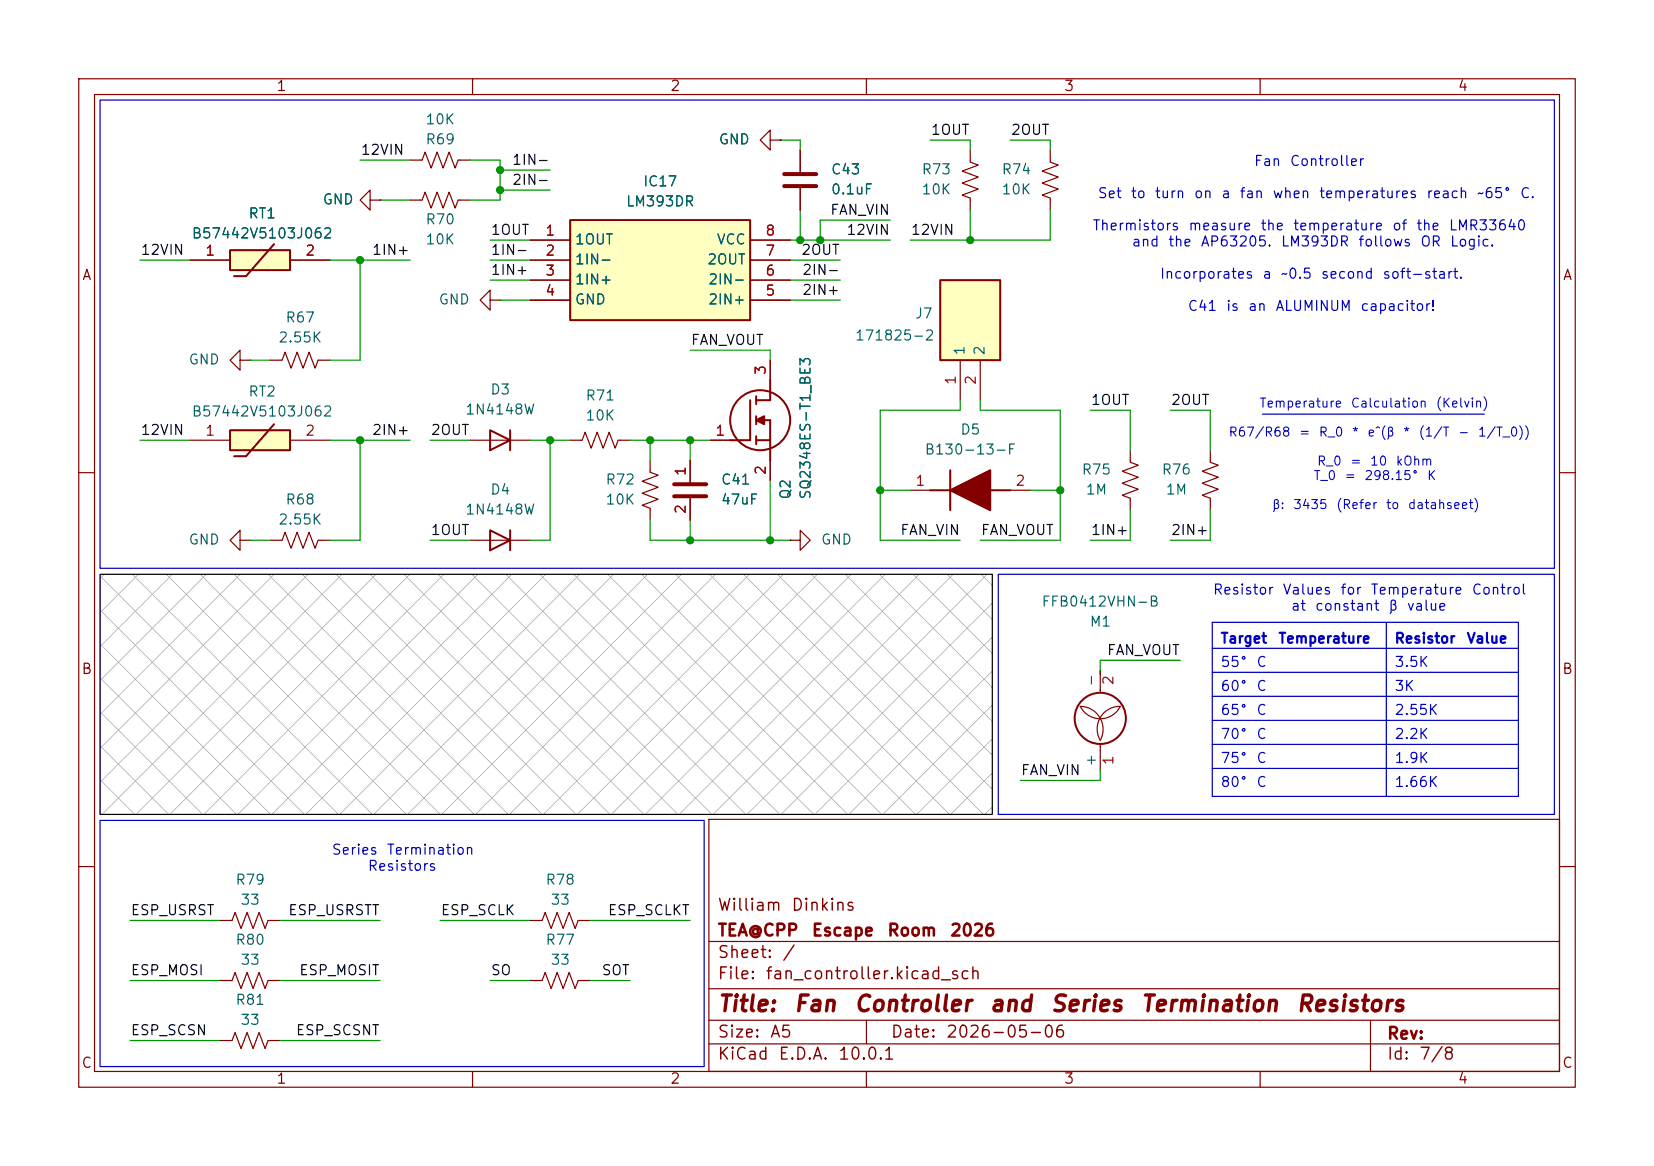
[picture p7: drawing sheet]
<svg xmlns="http://www.w3.org/2000/svg" width="210mm" height="148mm" viewBox="0 0 210 148" stroke-linecap="round" stroke-linejoin="round" font-family="sans-serif">
<defs><g id="words">
<g font-size="2" fill="#840000">
<text x="91" y="128.9">Title:</text>
<text x="100.7" y="128.9">Fan</text>
<text x="108.3" y="128.9">Controller</text>
<text x="125.5" y="128.9">and</text>
<text x="133.3" y="128.9">Series</text>
<text x="144.7" y="128.9">Termination</text>
<text x="164.5" y="128.9">Resistors</text>
</g>
<g font-size="1.5" fill="#840000">
<text x="91" y="119.2">TEA@CPP</text>
<text x="91" y="116">William</text>
<text x="100.4" y="116">Dinkins</text>
<text x="103" y="119.2">Escape</text>
<text x="112.6" y="119.2">Room</text>
<text x="120.5" y="119.2">2026</text>
<text x="91" y="124.7">File:</text>
<text x="91" y="122">Sheet:</text>
<text x="97.1" y="124.7">fan_controller.kicad_sch</text>
<text x="99.2" y="122">/</text>
<text x="91" y="134.9">KiCad</text>
<text x="91" y="132.1">Size:</text>
<text x="97.7" y="132.1">A5</text>
<text x="98.7" y="134.9">E.D.A.</text>
<text x="106.3" y="134.9">10.0.1</text>
<text x="113" y="132.1">Date:</text>
<text x="120" y="132.1">2026-05-06</text>
<text x="176" y="132.3">Rev:</text>
<text x="176" y="134.9">Id:</text>
<text x="180.1" y="134.9">7/8</text>
</g>
<g font-size="1.3" fill="#840000">
<text x="35" y="11.9">1</text>
<text x="85" y="11.9">2</text>
<text x="135" y="11.9">3</text>
<text x="185" y="11.9">4</text>
<text x="10.3" y="35.9">A</text>
<text x="198.4" y="35.9">A</text>
<text x="10.3" y="85.9">B</text>
<text x="198.3" y="85.9">B</text>
<text x="10.3" y="135.9">C</text>
<text x="35" y="137.9">1</text>
<text x="85" y="137.9">2</text>
<text x="135" y="137.9">3</text>
<text x="185" y="137.9">4</text>
<text x="198.3" y="135.9">C</text>
</g>
<g font-size="1.3" fill="#006464">
<text x="53.9" y="16.1">10K</text>
<text x="53.9" y="18.6">R69</text>
<text x="81.6" y="24">IC17</text>
<text x="91.2" y="18.6">GND</text>
<text x="105.4" y="22.5">C43</text>
<text x="116.9" y="22.5">R73</text>
<text x="127.1" y="22.5">R74</text>
<text x="31.4" y="28">RT1</text>
<text x="40.9" y="26.3">GND</text>
<text x="53.9" y="28.8">R70</text>
<text x="79.4" y="26.5">LM393DR</text>
<text x="105.4" y="25">0.1uF</text>
<text x="116.9" y="25">10K</text>
<text x="127.1" y="25">10K</text>
<text x="24.3" y="30.6">B57442V5103J062</text>
<text x="53.9" y="31.3">10K</text>
<text x="72.9" y="31.3">1OUT</text>
<text x="72.9" y="33.9">1IN-</text>
<text x="89.7" y="33.9">2OUT</text>
<text x="90.9" y="31.3">VCC</text>
<text x="36.2" y="41.2">R67</text>
<text x="55.6" y="39">GND</text>
<text x="72.9" y="36.4">1IN+</text>
<text x="72.9" y="39">GND</text>
<text x="89.8" y="39">2IN+</text>
<text x="89.8" y="36.4">2IN-</text>
<text x="116.1" y="40.7">J7</text>
<text x="23.9" y="46.6">GND</text>
<text x="35.2" y="43.8">2.55K</text>
<text x="108.5" y="43.5">171825-2</text>
<text x="122.8" y="45.2" transform="rotate(-90 122.8 45.2)">1</text>
<text x="125.3" y="45.2" transform="rotate(-90 125.3 45.2)">2</text>
<text x="24.3" y="53.2">B57442V5103J062</text>
<text x="31.4" y="50.6">RT2</text>
<text x="59" y="52.9">1N4148W</text>
<text x="62.2" y="50.4">D3</text>
<text x="74.3" y="51.2">R71</text>
<text x="74.3" y="53.7">10K</text>
<text x="117.3" y="58">B130-13-F</text>
<text x="121.8" y="55.5">D5</text>
<text x="36.2" y="64.4">R68</text>
<text x="59" y="65.6">1N4148W</text>
<text x="62.2" y="63.1">D4</text>
<text x="76.8" y="61.8">R72</text>
<text x="76.8" y="64.4">10K</text>
<text x="91.4" y="61.8">C41</text>
<text x="91.4" y="64.4">47uF</text>
<text x="100.7" y="63.5" transform="rotate(-90 100.7 63.5)">Q2</text>
<text x="103.2" y="63.5" transform="rotate(-90 103.2 63.5)">SQ2348ES-T1_BE3</text>
<text x="137.2" y="60.6">R75</text>
<text x="137.8" y="63.1">1M</text>
<text x="147.4" y="60.6">R76</text>
<text x="147.9" y="63.1">1M</text>
<text x="23.9" y="69.4">GND</text>
<text x="35.2" y="66.9">2.55K</text>
<text x="104.1" y="69.4">GND</text>
<text x="132.2" y="77.3">FFB0412VHN-B</text>
<text x="138.3" y="79.9">M1</text>
<text x="139.4" y="87.2" transform="rotate(-90 139.4 87.2)">-</text>
<text x="139.4" y="97.4" transform="rotate(-90 139.4 97.4)">+</text>
<text x="29.8" y="112.6">R79</text>
<text x="69.2" y="112.6">R78</text>
<text x="30.4" y="115.2">33</text>
<text x="69.8" y="115.2">33</text>
<text x="29.8" y="120.2">R80</text>
<text x="30.4" y="122.8">33</text>
<text x="69.2" y="120.2">R77</text>
<text x="69.8" y="122.8">33</text>
<text x="29.8" y="127.9">R81</text>
<text x="30.4" y="130.4">33</text>
</g>
<g font-size="1.3" fill="#0f0f0f">
<text x="118.1" y="17.4">1OUT</text>
<text x="128.3" y="17.4">2OUT</text>
<text x="45.7" y="20">12VIN</text>
<text x="64.9" y="21.2">1IN-</text>
<text x="64.9" y="23.8">2IN-</text>
<text x="105.3" y="27.6">FAN_VIN</text>
<text x="17.8" y="32.7">12VIN</text>
<text x="47.1" y="32.7">1IN+</text>
<text x="62.2" y="30.1">1OUT</text>
<text x="62.2" y="32.7">1IN-</text>
<text x="62.2" y="35.2">1IN+</text>
<text x="101.6" y="32.7">2OUT</text>
<text x="101.8" y="35.2">2IN-</text>
<text x="107.4" y="30.1">12VIN</text>
<text x="115.6" y="30.1">12VIN</text>
<text x="101.8" y="37.8">2IN+</text>
<text x="87.6" y="44.1">FAN_VOUT</text>
<text x="138.4" y="51.7">1OUT</text>
<text x="148.6" y="51.7">2OUT</text>
<text x="17.8" y="55.5">12VIN</text>
<text x="47.1" y="55.5">2IN+</text>
<text x="54.6" y="55.5">2OUT</text>
<text x="54.6" y="68.2">1OUT</text>
<text x="114.2" y="68.2">FAN_VIN</text>
<text x="124.5" y="68.2">FAN_VOUT</text>
<text x="138.4" y="68.2">1IN+</text>
<text x="148.6" y="68.2">2IN+</text>
<text x="140.5" y="83.5">FAN_VOUT</text>
<text x="129.5" y="98.7">FAN_VIN</text>
<text x="16.5" y="116.5">ESP_USRST</text>
<text x="36.5" y="116.5">ESP_USRSTT</text>
<text x="55.9" y="116.5">ESP_SCLK</text>
<text x="77.1" y="116.5">ESP_SCLKT</text>
<text x="16.5" y="124.1">ESP_MOSI</text>
<text x="37.9" y="124.1">ESP_MOSIT</text>
<text x="62.2" y="124.1">SO</text>
<text x="76.3" y="124.1">SOT</text>
<text x="16.5" y="131.7">ESP_SCSN</text>
<text x="37.5" y="131.7">ESP_SCSNT</text>
</g>
<g font-size="1.3" fill="#0000c2">
<text x="159.1" y="21.4">Fan</text>
<text x="163.7" y="21.4">Controller</text>
<text x="138.6" y="29.6">Thermistors</text>
<text x="139.3" y="25.5">Set</text>
<text x="143.5" y="25.5">to</text>
<text x="146.5" y="25.5">turn</text>
<text x="150.8" y="29.6">measure</text>
<text x="151.5" y="25.5">on</text>
<text x="155" y="25.5">a</text>
<text x="157.3" y="25.5">fan</text>
<text x="160" y="29.6">the</text>
<text x="161.5" y="25.5">when</text>
<text x="164.1" y="29.6">temperature</text>
<text x="167.4" y="25.5">temperatures</text>
<text x="176.7" y="29.6">of</text>
<text x="179.7" y="29.6">the</text>
<text x="181" y="25.5">reach</text>
<text x="183.9" y="29.6">LMR33640</text>
<text x="187.4" y="25.5">~65°</text>
<text x="192.9" y="25.5">C.</text>
<text x="143.6" y="31.6">and</text>
<text x="147.2" y="35.7">Incorporates</text>
<text x="148.2" y="31.6">the</text>
<text x="152.4" y="31.6">AP63205.</text>
<text x="160.2" y="35.7">a</text>
<text x="162.5" y="35.7">~0.5</text>
<text x="162.5" y="31.6">LM393DR</text>
<text x="167.6" y="35.7">second</text>
<text x="172.4" y="31.6">follows</text>
<text x="175.4" y="35.7">soft-start.</text>
<text x="180.2" y="31.6">OR</text>
<text x="184" y="31.6">Logic.</text>
<text x="150.7" y="39.8">C41</text>
<text x="155.6" y="39.8">is</text>
<text x="158.4" y="39.8">an</text>
<text x="161.8" y="39.8">ALUMINUM</text>
<text x="172.6" y="39.8">capacitor!</text>
<text x="153.9" y="75.8">Resistor</text>
<text x="162.8" y="75.8">Values</text>
<text x="163.8" y="77.8">at</text>
<text x="166.9" y="77.8">constant</text>
<text x="170.1" y="75.8">for</text>
<text x="173.9" y="75.8">Temperature</text>
<text x="176.2" y="77.8">β</text>
<text x="178.5" y="77.8">value</text>
<text x="186.8" y="75.8">Control</text>
<text x="154.9" y="82">Target</text>
<text x="162.2" y="82">Temperature</text>
<text x="177" y="82">Resistor</text>
<text x="186.1" y="82">Value</text>
<text x="154.9" y="85">55°</text>
<text x="154.9" y="88">60°</text>
<text x="159.4" y="85">C</text>
<text x="159.4" y="88">C</text>
<text x="177" y="85">3.5K</text>
<text x="177" y="88">3K</text>
<text x="154.9" y="91.1">65°</text>
<text x="154.9" y="94.1">70°</text>
<text x="159.4" y="91.1">C</text>
<text x="159.4" y="94.1">C</text>
<text x="177" y="91.1">2.55K</text>
<text x="177" y="94.1">2.2K</text>
<text x="154.9" y="97.2">75°</text>
<text x="154.9" y="100.2">80°</text>
<text x="159.4" y="97.2">C</text>
<text x="159.4" y="100.2">C</text>
<text x="177" y="97.2">1.9K</text>
<text x="177" y="100.2">1.66K</text>
<text x="42" y="108.8">Series</text>
<text x="46.6" y="110.9">Resistors</text>
<text x="49" y="108.8">Termination</text>
</g>
<g font-size="1.3" fill="#a90000">
<text x="26" y="32.8">1</text>
<text x="38.7" y="32.8">2</text>
<text x="69.1" y="30.2">1</text>
<text x="69.1" y="32.8">2</text>
<text x="69.1" y="35.3">3</text>
<text x="97.1" y="35.3">6</text>
<text x="97.1" y="32.8">7</text>
<text x="97.1" y="30.2">8</text>
<text x="69.1" y="37.8">4</text>
<text x="97.1" y="37.8">5</text>
<text x="97.5" y="47.7" transform="rotate(-90 97.5 47.7)">3</text>
<text x="121.7" y="49" transform="rotate(-90 121.7 49)">1</text>
<text x="124.2" y="49" transform="rotate(-90 124.2 49)">2</text>
<text x="26" y="55.6">1</text>
<text x="38.7" y="55.6">2</text>
<text x="90.7" y="55.6">1</text>
<text x="87.4" y="65.3" transform="rotate(-90 87.4 65.3)">2</text>
<text x="87.4" y="60.5" transform="rotate(-90 87.4 60.5)">1</text>
<text x="97.5" y="60.4" transform="rotate(-90 97.5 60.4)">2</text>
<text x="116.1" y="62">1</text>
<text x="128.8" y="62">2</text>
<text x="141.7" y="87.1" transform="rotate(-90 141.7 87.1)">2</text>
<text x="141.7" y="97.2" transform="rotate(-90 141.7 97.2)">1</text>
</g>
<g font-size="1.1" fill="#0000c2">
<text x="159.8" y="52">Temperature</text>
<text x="171.4" y="52">Calculation</text>
<text x="182.2" y="52">(Kelvin)</text>
<text x="155.9" y="55.7">R67/R68</text>
<text x="164.8" y="55.7">=</text>
<text x="167.1" y="59.4">R_0</text>
<text x="167.3" y="55.7">R_0</text>
<text x="171.3" y="59.4">=</text>
<text x="171.5" y="55.7">*</text>
<text x="173.5" y="55.7">e^(β</text>
<text x="173.9" y="59.4">10</text>
<text x="177.1" y="59.4">kOhm</text>
<text x="178" y="55.7">*</text>
<text x="180" y="55.7">(1/T</text>
<text x="185" y="55.7">-</text>
<text x="187.6" y="55.7">1/T_0))</text>
<text x="161.4" y="64.9">β:</text>
<text x="164.1" y="64.9">3435</text>
<text x="166.7" y="61.2">T_0</text>
<text x="169.6" y="64.9">(Refer</text>
<text x="170.6" y="61.2">=</text>
<text x="173.1" y="61.2">298.15°</text>
<text x="175.9" y="64.9">to</text>
<text x="178.7" y="64.9">datahseet)</text>
<text x="181.1" y="61.2">K</text>
</g>
</g></defs>
<g fill="none" stroke="#840000" stroke-width=".15">
<path d="M10 10h190v128h-190zM12 12h186v124h-186zM60 10v2M110 10v2M160 10v2M10 60h2M198 60h2M10 110h2M90 104h108v32h-108zM90 119.5h108M198 110h2M60 136v2"/>
<path d="M90 132.5h108M90 129.5h108M90 125.5h108M110 136v2M110 129.5v3M160 136v2M174 129.5v6.5"/>
</g>
<g fill="#999">
<path d="M126 102.4v.1l-.9 .9h-.1z"/>
<path d="M12.7 73l.2 .2 .3-.3h.1l-.4 .4 2.1 2.1 2.1-2.1-.3-.4h.1l.3 .3 .3-.3h.1l-.4 .4 2.1 2.1 2.1-2.1-.3-.4h.1l.3 .3 .3-.3h.1l-.3 .4 2.1 2.1 2.1-2.1-.4-.4h.1l.3 .3 .3-.3h.1l-.3 .4 2.1 2.1 2.1-2.1-.4-.4h.1l.3 .3 .3-.3h.2l-.4 .4 2.1 2.1 2.1-2.1-.4-.4h.1l.3 .3 .4-.3h.1l-.4 .4 2.1 2.1 2.1-2.1-.4-.4h.1l.3 .3 .4-.3h.1l-.4 .4 2.1 2.1 2.1-2.1-.4-.4h.1l.4 .3 .3-.3h.1l-.4 .4 2.1 2.1 2.1-2.1-.4-.4h.1l.4 .3 .3-.3h.1l-.4 .4 2.1 2.1 2.1-2.1-.4-.4h.1l.4 .3 .3-.3h.1l-.4 .4 2.1 2.1 2.1-2.1-.4-.4h.2l.3 .3 .3-.3h.1l-.4 .4 2.1 2.1 2.1-2.1-.3-.4h.1l.3 .3 .3-.3h.1l-.4 .4 2.1 2.1 2.2-2.1-.4-.4h.1l.3 .3 .3-.3h.1l-.3 .4 2.1 2.1 2.1-2.1-.4-.4h.1l.3 .3 .3-.3h.1l-.3 .4 2.1 2.1 2.1-2.1-.4-.4h.1l.3 .3 .4-.3h.1l-.4 .4 2.1 2.1 2.1-2.1-.4-.4h.1l.3 .3 .4-.3h.1l-.4 .4 2.1 2.1 2.1-2.1-.4-.4h.1l.3 .3 .4-.3h.1l-.4 .4 2.1 2.1 2.1-2.1-.4-.4h.1l.4 .3 .3-.3h.1l-.4 .4 2.1 2.1 2.1-2.1-.4-.4h.1l.4 .3 .3-.3h.1l-.4 .4 2.1 2.1 2.1-2.1-.4-.4h.2l.3 .3 .3-.3h.1l-.4 .4 2.1 2.1 2.1-2.1-.3-.4h.1l.3 .3 .3-.3h.1l-.4 .4 2.1 2.1 2.1-2.1-.3-.4h.1l.3 .3 .3-.3h.1l-.3 .4 2.1 2.1 2.1-2.1-.4-.4h.1l.3 .3 .3-.3h.1l-.3 .4 2.1 2.1 2.1-2.1-.4-.4h.1l.3 .3 .3-.3h.2l-.4 .4 2.1 2.1 2.1-2.1-.4-.4h.1l.3 .3 .4-.3h.1l-.4 .4 2.1 2.1 2.1-2.1-.4-.4h.1l.3 .3 .4-.3h.1l-.4 .4 2.1 2.1 2.1-2.1-.4-.4h.1l.4 .3 .3-.3h.1l-.4 .4 1 1v.1l-1-1.1-2.2 2.1 2.2 2.1 1-1v.1l-1 1 1 1v.1l-1-1.1-2.2 2.1 2.2 2.1 1-1v.1l-1 1 1 1v.1l-1-1-2.2 2.1 2.2 2.1 1-1.1v.1l-1 1 1 1v.1l-1-1-2.2 2.1 2.2 2.1 1-1.1v.1l-1 1 1 1v.1l-1-1-2.2 2.1 2.2 2.1 1-1.1v.2l-1 .9 1 1v.1l-1-1-2.2 2.1 2.2 2.1 1-1v.1l-1 .9 1 1v.1l-1-1-2.2 2.1 2.1 2.1h-.1l-2-2-2 2h-.1l4.2-4.3-2.1-2.1-2.1 2.1 2.1 2.1-.1 .1-2.1-2.1-2.1 2.1 2.1 2.1h-.1l-2-2-2 2h-.1l8.5-8.6-2.1-2.1-2.1 2.1 2.1 2.1-.1 .1-2.1-2.1-2.1 2.1 2.1 2.1-2.1-2.1-2.1 2.1 2.1 2.1-.1 .1-2.1-2.1-2.1 2.1 2.1 2.1h-.1l-2-2-2.1 2h-.1l12.9-12.9-2.1-2.1-2.1 2.1 2.1 2.1-.1 .1-2.1-2.1-2.1 2.1 2.1 2.1-2.1-2.1-2.1 2.1 2.1 2.1-.1 .1-2.1-2.1-2.1 2.1 2.1 2.1-2.1-2.1-2.1 2.1 2.1 2.1-.1 .1-2.1-2.1-2.1 2.1 2.1 2.1h-.1l-2-2-2.1 2h-.1l17.2-17.2-2.1-2.1-2.1 2.1 2.1 2.1-.1 .1-2.1-2.1-2.1 2.1 2.1 2.1-2.1-2.1-2.1 2.1 2.1 2.1-.1 .1-2.1-2.1-2.1 2.1 2.1 2.1-2.1-2.1-2.1 2.1 2.1 2.1-.1 .1-2.1-2.1-2.1 2.1 2.1 2.1-2.1-2.1-2.1 2.1 2.1 2.1-.1 .1-2.1-2.1-2.1 2.1 2.1 2.1h-.1l-2-2-2.1 2h-.1l21.5-21.5-2.1-2.1-2.1 2.1 2.1 2.1-.1 .1-2.1-2.1-2.1 2.1 2.1 2.1-2.1-2.1-2.1 2.1 2.1 2.1-.1 .1-2.1-2.1-2.1 2.1 2.1 2.1-2.1-2.1-2.1 2.1 2.1 2.1-.1 .1-2.1-2.1-2.1 2.1 2.1 2.1-2.1-2.1-2.1 2.1 2.1 2.1-.1 .1-2.1-2.1-2.1 2.1 2.1 2.1-2.1-2.1-2.1 2.1 2.1 2.1-.1 .1-2.1-2.1-2.1 2.1 2.1 2.1h-.1l-2.1-2-2 2h-.1l25.8-25.8-2.1-2.1-2.1 2.1 2.1 2.1h-.1l-2.1-2.1-2.1 2.1 2.1 2.1v.1l-2.1-2.1-2.1 2.1 2.1 2.1-.1 .1-2.1-2.1-2.1 2.1 2.1 2.1-2.1-2.1-2.1 2.1 2.1 2.1-.1 .1-2.1-2.1-2.1 2.1 2.1 2.1-2.1-2.1-2.1 2.1 2.1 2.1-.1 .1-2.1-2.1-2.1 2.1 2.1 2.1-2.1-2.1-2.1 2.1 2.1 2.1-.1 .1-2.1-2.1-2.1 2.1 2.1 2.1h-.1l-2.1-2.1-2.1 2.1 2.1 2.1v.1l-2.1-2.1-2.1 2.1 2.1 2.1h-.1l-2.1-2-2 2h-.1l27.9-28-2.1-2.1-2.1 2.1 2.1 2.1v.1l-2.1-2.1-2.1 2.1 2.1 2.1h-.1l-2.1-2.1-2.1 2.1 2.1 2.1v.1l-2.1-2.1-2.1 2.1 2.1 2.1-.1 .1-2.1-2.1-2.1 2.1 2.1 2.1-2.1-2.1-2.1 2.1 2.1 2.1-.1 .1-2.1-2.1-2.1 2.1 2.1 2.1-2.1-2.1-2.1 2.1 2.1 2.1-.1 .1-2.1-2.1-2.1 2.1 2.1 2.1h-.1l-2.1-2.1-2.1 2.1 2.1 2.1v.1l-2.1-2.1-2.1 2.1 2.1 2.1h-.1l-2.1-2.1-2.1 2.1 2.1 2.1v.1l-2.1-2.1-2.1 2.1 2.1 2.1h-.2l-2-2-2 2h-.1l27.9-28-2.1-2.1-2.1 2.1 2.1 2.1v.1l-2.1-2.1-2.1 2.1 2.1 2.1h-.1l-2.1-2.1-2.1 2.1 2.1 2.1v.1l-2.1-2.1-2.1 2.1 2.1 2.1-.1 .1-2.1-2.1-2.1 2.1 2.1 2.1-2.1-2.1-2.1 2.1 2.1 2.1-.1 .1-2.1-2.1-2.1 2.1 2.1 2.1h-.1l-2.1-2.1-2.1 2.1 2.1 2.1v.1l-2.1-2.1-2.1 2.1 2.1 2.1h-.1l-2.1-2.1-2.1 2.1 2.1 2.1v.1l-2.1-2.1-2.1 2.1 2.1 2.1h-.1l-2.1-2.1-2.1 2.1 2.1 2.1v.1l-2.1-2.1-2.1 2.1 2 2.1h-.1l-2-2-2 2h-.1l27.9-28-2.1-2.1-2.1 2.1 2.1 2.1v.1l-2.1-2.1-2.1 2.1 2.1 2.1h-.1l-2.1-2.1-2.1 2.1 2.1 2.1v.1l-2.1-2.1-2.1 2.1 2.1 2.1-.1 .1-2.1-2.1-2.1 2.1 2.1 2.1h-.1l-2.1-2.1-2.1 2.1 2.1 2.1v.1l-2.1-2.1-2.1 2.1 2.1 2.1h-.1l-2.1-2.1-2.1 2.1 2.1 2.1v.1l-2.1-2.1-2.1 2.1 2.1 2.1h-.1l-2.1-2.1-2.1 2.1 2.1 2.1v.1l-2.1-2.1-2.1 2.1 2.1 2.1h-.1l-2.1-2.1-2.1 2.1 2.1 2.1v.1l-2.1-2.1-2.1 2.1 2 2.1h-.1l-2-2-2 2h-.1l27.9-28-2.1-2.1-2.1 2.1 2.1 2.1v.1l-2.1-2.1-2.1 2.1 2.1 2.1h-.1l-2.1-2.1-2.1 2.1 2.1 2.1-.1 .1-2.1-2.1-2.1 2.1 2.1 2.1v.1l-2.1-2.1-2.1 2.1 2.1 2.1h-.1l-2.1-2.1-2.1 2.1 2.1 2.1v.1l-2.1-2.1-2.1 2.1 2.1 2.1h-.1l-2.1-2.1-2.1 2.1 2.1 2.1v.1l-2.1-2.1-2.1 2.1 2.1 2.1h-.1l-2.1-2.1-2.1 2.1 2.1 2.1v.1l-2.1-2.1-2.1 2.1 2.1 2.1h-.1l-2.1-2.1-2.1 2.1 2.1 2.1-.1 .1-2.1-2.1-2.1 2.1 2.1 2.1h-.1l-2-2-2 2h-.1l27.9-28-2.1-2.1-2.1 2.1 2.1 2.1-.1 .1-2.1-2.1-2.1 2.1 2.1 2.1-2.1-2.1-2.1 2.1 2.1 2.1-.1 .1-2.1-2.1-2.1 2.1 2.1 2.1v.1l-2.1-2.1-2.1 2.1 2.1 2.1h-.1l-2.1-2.1-2.1 2.1 2.1 2.1v.1l-2.1-2.1-2.1 2.1 2.1 2.1h-.1l-2.1-2.1-2.1 2.1 2.1 2.1v.1l-2.1-2.1-2.1 2.1 2.1 2.1h-.1l-2.1-2.1-2.1 2.1 2.1 2.1-.1 .1-2.1-2.1-2.1 2.1 2.1 2.1-2.1-2.1-2.1 2.1 2.1 2.1-.1 .1-2.1-2.1-2.1 2.1 2.1 2.1h-.1l-2-2-2 2h-.2l28-28-2.1-2.1-2.1 2.1 2.1 2.1-.1 .1-2.1-2.1-2.1 2.1 2.1 2.1-2.1-2.1-2.1 2.1 2.1 2.1-.1 .1-2.1-2.1-2.1 2.1 2.1 2.1v.1l-2.1-2.1-2.1 2.1 2.1 2.1h-.1l-2.1-2.1-2.1 2.1 2.1 2.1v.1l-2.1-2.1-2.1 2.1 2.1 2.1h-.1l-2.1-2.1-2.1 2.1 2.1 2.1-.1 .1-2.1-2.1-2.1 2.1 2.1 2.1-2.1-2.1-2.1 2.1 2.1 2.1-.1 .1-2.1-2.1-2.1 2.1 2.1 2.1-2.1-2.1-2.1 2.1 2.1 2.1-.1 .1-2.1-2.1-2.1 2.1 2.1 2.1h-.1l-2-2-2.1 2h-.1l28-28-2.1-2.1-2.1 2.1 2.1 2.1-.1 .1-2.1-2.1-2.1 2.1 2.1 2.1-2.1-2.1-2.1 2.1 2.1 2.1-.1 .1-2.1-2.1-2.1 2.1 2.1 2.1v.1l-2.1-2.1-2.1 2.1 2.1 2.1h-.1l-2.1-2.1-2.1 2.1 2.1 2.1-.1 .1-2.1-2.1-2.1 2.1 2.1 2.1-2.1-2.1-2.1 2.1 2.1 2.1-.1 .1-2.1-2.1-2.1 2.1 2.1 2.1-2.1-2.1-2.1 2.1 2.1 2.1-.1 .1-2.1-2.1-2.1 2.1 2.1 2.1-2.1-2.1-2.1 2.1 2.1 2.1-.1 .1-2.1-2.1-2.1 2.1 2.1 2.1h-.1l-2-2-2.1 2h-.1l28-28-2.1-2.1-2.1 2.1 2.1 2.1-.1 .1-2.1-2.1-2.1 2.1 2.1 2.1-2.1-2.1-2.1 2.1 2.1 2.1-.1 .1-2.1-2.1-2.1 2.1 2.1 2.1-.1 .1-2.1-2.1-2.1 2.1 2.1 2.1-2.1-2.1-2.1 2.1 2.1 2.1-.1 .1-2.1-2.1-2.1 2.1 2.1 2.1-2.1-2.1-2.1 2.1 2.1 2.1-.1 .1-2.1-2.1-2.1 2.1 2.1 2.1-2.1-2.1-2.1 2.1 2.1 2.1-.1 .1-2.1-2.1-2.1 2.1 2.1 2.1-2.1-2.1-2.1 2.1 2.1 2.1-.1 .1-2.1-2.1-2.1 2.1 2.1 2.1h-.1l-2.1-2-2 2h-.1l28-28-2.1-2.1-2.1 2.1 2.1 2.1-.1 .1-2.1-2.1-2.1 2.1 2.1 2.1h-.1l-2.1-2.1-2.1 2.1 2.1 2.1v.1l-2.1-2.1-2.1 2.1 2.1 2.1-.1 .1-2.1-2.1-2.1 2.1 2.1 2.1-2.1-2.1-2.1 2.1 2.1 2.1-.1 .1-2.1-2.1-2.1 2.1 2.1 2.1-2.1-2.1-2.1 2.1 2.1 2.1-.1 .1-2.1-2.1-2.1 2.1 2.1 2.1-2.1-2.1-2.1 2.1 2.1 2.1-.1 .1-2.1-2.1-2.1 2.1 2.1 2.1-2.2-2.1-2.1 2.1 2.1 2.1v.1l-2.1-2.1-2.1 2.1 2.1 2.1h-.1l-2.1-2-2 2h-.1l27.9-28-2.1-2.1-2.1 2.1 2.1 2.1v.1l-2.1-2.1-2.1 2.1 2.1 2.1h-.1l-2.1-2.1-2.1 2.1 2.1 2.1v.1l-2.1-2.1-2.1 2.1 2.1 2.1-.1 .1-2.1-2.1-2.1 2.1 2.1 2.1-2.1-2.1-2.1 2.1 2.1 2.1-.1 .1-2.1-2.1-2.1 2.1 2.1 2.1-2.1-2.1-2.1 2.1 2.1 2.1-.1 .1-2.1-2.1-2.1 2.1 2.1 2.1-2.2-2.1-2.1 2.1 2.1 2.1v.1l-2.1-2.1-2.1 2.1 2.1 2.1h-.1l-2.1-2.1-2.1 2.1 2.1 2.1v.1l-2.1-2.1-2.1 2.1 2.1 2.1h-.1l-2.1-2-2 2h-.1l27.9-28-2.1-2.1-2.1 2.1 2.1 2.1v.1l-2.1-2.1-2.1 2.1 2.1 2.1h-.1l-2.1-2.1-2.1 2.1 2.1 2.1v.1l-2.1-2.1-2.1 2.1 2.1 2.1-.1 .1-2.1-2.1-2.1 2.1 2.1 2.1-2.1-2.1-2.1 2.1 2.1 2.1-.1 .1-2.1-2.1-2.1 2.1 2.1 2.1-2.2-2.1-2.1 2.1 2.1 2.1v.1l-2.1-2.1-2.1 2.1 2.1 2.1h-.1l-2.1-2.1-2.1 2.1 2.1 2.1v.1l-2.1-2.1-2.1 2.1 2.1 2.1h-.1l-2.1-2.1-2.1 2.1 2.1 2.1v.1l-2.1-2.1-2.1 2.1 2.1 2.1h-.2l-2-2-2 2h-.1l27.9-28-2.1-2.1-2.1 2.1 2.1 2.1v.1l-2.1-2.1-2.1 2.1 2.1 2.1h-.1l-2.1-2.1-2.1 2.1 2.1 2.1v.1l-2.1-2.1-2.1 2.1 2.1 2.1-.1 .1-2.1-2.1-2.1 2.1 2.1 2.1-2.2-2.1-2.1 2.1 2.1 2.1v.1l-2.1-2.1-2.1 2.1 2.1 2.1h-.1l-2.1-2.1-2.1 2.1 2.1 2.1v.1l-2.1-2.1-2.1 2.1 2.1 2.1h-.1l-2.1-2.1-2.1 2.1 2.1 2.1v.1l-2.1-2.1-2.1 2.1 2.1 2.1h-.1l-2.1-2.1-2.1 2.1 2.1 2.1v.1l-2.1-2.1-2.1 2.1 2 2.1h-.1l-2-2-2 2h-.1l27.9-28-2.1-2.1-2.1 2.1 2.1 2.1v.1l-2.1-2.1-2.1 2.1 2.1 2.1h-.1l-2.1-2.1-2.1 2.1 2.1 2.1v.1l-2.2-2.1-2.1 2.1 2.1 2.1v.1l-2.1-2.1-2.1 2.1 2.1 2.1h-.1l-2.1-2.1-2.1 2.1 2.1 2.1v.1l-2.1-2.1-2.1 2.1 2.1 2.1h-.1l-2.1-2.1-2.1 2.1 2.1 2.1v.1l-2.1-2.1-2.1 2.1 2.1 2.1h-.1l-2.1-2.1-2.1 2.1 2.1 2.1v.1l-2.1-2.1-2.1 2.1 2.1 2.1h-.1l-2.1-2.1-2.1 2.1 2.1 2.1v.1l-2.1-2.1-2.2 2.1 2.1 2.1h-.1l-2-2-2 2h-.1l27.9-28-2.1-2.1-2.1 2.1 2.1 2.1v.1l-2.2-2.1-2.1 2.1 2.1 2.1-2.1-2.1-2.1 2.1 2.1 2.1-.1 .1-2.1-2.1-2.1 2.1 2.1 2.1v.1l-2.1-2.1-2.1 2.1 2.1 2.1h-.1l-2.1-2.1-2.1 2.1 2.1 2.1v.1l-2.1-2.1-2.1 2.1 2.1 2.1h-.1l-2.1-2.1-2.1 2.1 2.1 2.1v.1l-2.1-2.1-2.1 2.1 2.1 2.1h-.1l-2.1-2.1-2.1 2.1 2.1 2.1v.1l-2.1-2.1-2.2 2.1 2.2 2.1h-.1l-2.1-2.1-2.1 2.1 2.1 2.1-.1 .1-2.1-2.1-2.1 2.1 2.1 2.1h-.1l-2-2-2 2h-.1l27.9-28-2.1-2.1-2.1 2.1 2.1 2.1-.1 .1-2.1-2.1-2.1 2.1 2.1 2.1-2.1-2.1-2.1 2.1 2.1 2.1-.1 .1-2.1-2.1-2.1 2.1 2.1 2.1v.1l-2.1-2.1-2.1 2.1 2.1 2.1h-.1l-2.1-2.1-2.1 2.1 2.1 2.1v.1l-2.1-2.1-2.1 2.1 2.1 2.1h-.1l-2.1-2.1-2.1 2.1 2.1 2.1v.1l-2.1-2.1-2.2 2.1 2.2 2.1h-.1l-2.1-2.1-2.1 2.1 2.1 2.1-.1 .1-2.1-2.1-2.1 2.1 2.1 2.1-2.1-2.1-2.1 2.1 2.1 2.1-.1 .1-2.1-2.1-2.1 2.1 2.1 2.1h-.1l-2-2-2.1 2h-.1l28-28-2.1-2.1-2.1 2.1 2.1 2.1-.1 .1-2.1-2.1-2.1 2.1 2.1 2.1-2.1-2.1-2.1 2.1 2.1 2.1-.1 .1-2.1-2.1-2.1 2.1 2.1 2.1v.1l-2.1-2.1-2.1 2.1 2.1 2.1h-.1l-2.1-2.1-2.1 2.1 2.1 2.1v.1l-2.1-2.1-2.2 2.1 2.2 2.1h-.1l-2.1-2.1-2.1 2.1 2.1 2.1-.1 .1-2.1-2.1-2.1 2.1 2.1 2.1-2.1-2.1-2.1 2.1 2.1 2.1-.1 .1-2.1-2.1-2.1 2.1 2.1 2.1-2.1-2.1-2.1 2.1 2.1 2.1-.1 .1-2.1-2.1-2.1 2.1 2.1 2.1h-.1l-2-2-2.1 2h-.1l28-28-2.1-2.1-2.1 2.1 2.1 2.1-.1 .1-2.1-2.1-2.1 2.1 2.1 2.1-2.1-2.1-2.1 2.1 2.1 2.1-.1 .1-2.1-2.1-2.1 2.1 2.1 2.1v.1l-2.1-2.1-2.2 2.1 2.2 2.1h-.1l-2.1-2.1-2.1 2.1 2.1 2.1-.1 .1-2.1-2.1-2.1 2.1 2.1 2.1-2.1-2.1-2.1 2.1 2.1 2.1-.1 .1-2.1-2.1-2.1 2.1 2.1 2.1-2.1-2.1-2.1 2.1 2.1 2.1-.1 .1-2.1-2.1-2.1 2.1 2.1 2.1-2.1-2.1-2.1 2.1 2.1 2.1-.1 .1-2.1-2.1-2.1 2.1 2.1 2.1h-.1l-2-2-2.1 2h-.1l28-28-2.1-2.1-2.1 2.1 2.1 2.1-.1 .1-2.1-2.1-2.1 2.1 2.1 2.1-2.1-2.1-2.2 2.1 2.2 2.1-.1 .1-2.1-2.1-2.1 2.1 2.1 2.1-.1 .1-2.1-2.1-2.1 2.1 2.1 2.1-2.1-2.1-2.1 2.1 2.1 2.1-.1 .1-2.1-2.1-2.1 2.1 2.1 2.1-2.1-2.1-2.1 2.1 2.1 2.1-.1 .1-2.1-2.1-2.1 2.1 2.1 2.1-2.1-2.1-2.1 2.1 2.1 2.1-.1 .1-2.1-2.1-2.1 2.1 2.1 2.1-2.1-2.1-2.1 2.1 2.1 2.1-.1 .1-2.1-2.1-2.1 2.1 2.1 2.1h-.1l-2.1-2-2 2h-.1l28-28-2.1-2.1-2.2 2.1 2.2 2.1-.1 .1-2.1-2.1-2.1 2.1 2.1 2.1h-.1l-2.1-2.1-2.1 2.1 2.1 2.1v.1l-2.1-2.1-2.1 2.1 2.1 2.1-.1 .1-2.1-2.1-2.1 2.1 2.1 2.1-2.1-2.1-2.1 2.1 2.1 2.1-.1 .1-2.1-2.1-2.1 2.1 2.1 2.1-2.1-2.1-2.1 2.1 2.1 2.1-.1 .1-2.1-2.1-2.1 2.1 2.1 2.1-2.1-2.1-2.1 2.1 2.1 2.1-.1 .1-2.1-2.1-2.1 2.1 2.1 2.1h-.1l-2.1-2.1-2.1 2.1 2.1 2.1v.1l-2.1-2.1-2.1 2.1 2.1 2.1h-.1l-2.1-2-2 2h-.1l27.9-28-2.1-2.1-2.1 2.1 2.1 2.1v.1l-2.1-2.1-2.1 2.1 2.1 2.1h-.1l-2.1-2.1-2.1 2.1 2.1 2.1v.1l-2.1-2.1-2.1 2.1 2.1 2.1-.1 .1-2.1-2.1-2.1 2.1 2.1 2.1-2.1-2.1-2.1 2.1 2.1 2.1-.1 .1-2.1-2.1-2.1 2.1 2.1 2.1-2.1-2.1-2.1 2.1 2.1 2.1-.1 .1-2.1-2.1-2.1 2.1 2.1 2.1h-.1l-2.1-2.1-2.1 2.1 2.1 2.1v.1l-2.1-2.1-2.1 2.1 2.1 2.1h-.1l-2.1-2.1-2.1 2.1 2.1 2.1v.1l-2.1-2.1-.2 .2 .1-.3-.1-.2 .2 .2 23.6-23.7-2.1-2.1-2.1 2.1 2.1 2.1v.1l-2.1-2.1-2.1 2.1 2.1 2.1h-.1l-2.1-2.1-2.1 2.1 2.1 2.1v.1l-2.1-2.1-2.1 2.1 2.1 2.1-.1 .1-2.1-2.1-2.1 2.1 2.1 2.1-2.1-2.1-2.1 2.1 2.1 2.1-.1 .1-2.1-2.1-2.1 2.1 2.1 2.1h-.1l-2.1-2.1-2.1 2.1 2.1 2.1v.1l-2.1-2.1-2.1 2.1 2.1 2.1h-.1l-2.1-2.1-2.1 2.1 2.1 2.1v.1l-2.1-2.1-.2 .2 .1-.3-.1-.2 .2 .2 19.3-19.4-2.1-2.1-2.1 2.1 2.1 2.1v.1l-2.1-2.1-2.1 2.1 2.1 2.1h-.1l-2.1-2.1-2.1 2.1 2.1 2.1v.1l-2.1-2.1-2.1 2.1 2.1 2.1-.1 .1-2.1-2.1-2.1 2.1 2.1 2.1h-.1l-2.1-2.1-2.1 2.1 2.1 2.1v.1l-2.1-2.1-2.1 2.1 2.1 2.1h-.1l-2.1-2.1-2.1 2.1 2.1 2.1v.1l-2.1-2.1-.2 .2 .1-.3-.1-.2 .2 .2 15-15.1-2.1-2.1-2.1 2.1 2.1 2.1v.1l-2.1-2.1-2.1 2.1 2.1 2.1h-.1l-2.1-2.1-2.1 2.1 2.1 2.1-.1 .1-2.1-2.1-2.1 2.1 2.1 2.1v.1l-2.1-2.1-2.1 2.1 2.1 2.1h-.1l-2.1-2.1-2.1 2.1 2.1 2.1v.1l-2.1-2.1-.2 .1 .1-.2-.1-.2 .2 .2 10.7-10.8-2.1-2.1-2.1 2.1 2.1 2.1-.1 .1-2.1-2.1-2.1 2.1 2.1 2.1-2.1-2.1-2.1 2.1 2.1 2.1-.1 .1-2.1-2.1-2.1 2.1 2.1 2.1v.1l-2.1-2.1-.2 .1 .1-.2-.1-.2 .2 .1 6.4-6.4-2.1-2.1-2.1 2.1 2.1 2.1-.1 .1-2.1-2.1-2.1 2.1 2.1 2.1-2.1-2.1-.2 .2 .1-.2-.1-.2 .2 .1 2.1-2.1-2.1-2.1-.2 .2 .1-.2z"/>
<path d="M12.7 103.2l.2 .2h-.2z"/>
</g>
<path d="M72.4 27.9h22.8v12.7h-22.8z" fill="#ffffc2"/>
<path d="M72.4 27.9h22.8v12.7h-22.8z" fill="none" stroke="#840000" stroke-width=".25"/>
<path d="M123.2 19.1v1.5l1 .4-2 .7 2 .8-2 .7 2 .8-2 .8 1 .3v1.6M67.3 30.5h5.1M67.3 33h5.1M67.3 35.6h5.1M67.3 38.1h5.1M95.2 30.5h5.1M95.2 33h5.1M95.2 35.6h5.1M95.2 38.1h5.1M143.5 57.2v1.5l1 .4-2 .7 2 .8-2 .7 2 .8-2 .8 1 .3v1.6M67.3 116.8h1.5l.4-1 .8 2.1 .7-2.1 .8 2.1 .8-2.1 .7 2.1 .4-1.1h1.5" fill="none" stroke="#840000" stroke-width=".15"/>
<path d="M29.2 54.6h7.6v2.6h-7.6z" fill="#ffffc2"/>
<g fill="none" stroke="#840000" stroke-width=".25">
<path d="M29.2 54.6h7.6v2.6h-7.6zM34.8 53.8l-3.6 4.1h-1.5M62.2 54.6l2.6 1.3-2.6 1.3zM64.8 54.6v2.6M120.6 59.7v5.1M62.2 67.3l2.6 1.3-2.6 1.3zM64.8 67.3v2.6M118.1 62.2h2.5M125.7 62.2h2.6"/>
<circle cx="139.7" cy="91.2" r="3.3"/>
</g>
<g fill="none" stroke="#840000" stroke-width=".15">
<path d="M97.8 17.8v-1.3l-1.3 1.3 1.3 1.3v-1.3h1.3M99.1 17.8h.1M133.3 19.1v1.5l1.1 .4-2.1 .7 2.1 .8-2.1 .7 2.1 .8-2.1 .8 1 .3v1.6M47 25.4v-1.3l-1.3 1.3 1.3 1.3v-1.3h1.3M48.3 25.4h.1M52.1 25.4h1.5l.4-1 .7 2 .8-2 .8 2 .7-2 .8 2 .4-1h1.5M52.1 20.3h1.5l.4-1 .7 2 .8-2 .8 2 .7-2 .8 2 .4-1h1.5M62.2 38.1v-1.3l-1.2 1.3 1.2 1.3v-1.3h1.3M63.5 38.1h.1M24.1 55.9h5.1M36.8 55.9h5.1M59.7 55.9h7.6"/>
<path d="M72.4 55.9h1.5l.4-1 .8 2 .7-2 .8 2 .7-2 .8 2 .4-1h1.5M82.5 58.4v1.5l1.1 .4-2.1 .8 2.1 .7-2.1 .8 2.1 .8-2.1 .7 1 .4v1.5M87.6 58.4v2.8M153.7 57.2v1.5l1 .4-2 .7 2 .8-2 .7 2 .8-2 .8 1 .3v1.6M30.5 68.6v-1.3l-1.3 1.3 1.3 1.3v-1.3h1.2M31.7 68.6h.1M34.3 68.6h1.5l.4-1 .8 2 .7-2 .8 2 .7-2 .8 2 .4-1h1.5M59.7 68.6h7.6M87.6 63.2v2.8M100.3 68.6h1.3v-1.3l1.3 1.3-1.3 1.3v-1.3M100.3 68.6h.1M115.6 62.2h2.5"/>
<path d="M128.3 62.2h2.5M137.2 89.7a2.92 2.92 0 0 1 2.5 4.3 2.86 2.86 0 0 1 2.5-4.3 2.84 2.84 0 0 1-2.5 1.5 2.84 2.84 0 0 1-2.5-1.5zM139.7 85.1v2.8M139.7 94.4v3.4M27.9 116.8h1.6l.3-1 .8 2.1 .8-2.1 .7 2.1 .8-2.1 .8 2.1 .3-1.1h1.6M27.9 124.5h1.6l.3-1.1 .8 2.1 .8-2.1 .7 2.1 .8-2.1 .8 2.1 .3-1h1.6M27.9 132.1h1.6l.3-1 .8 2 .8-2 .7 2 .8-2 .8 2 .3-1h1.6M67.3 124.5h1.5l.4-1.1 .8 2.1 .7-2.1 .8 2.1 .8-2.1 .7 2.1 .4-1h1.5"/>
</g>
<path d="M120.6 62.2l5.1-2.5v5.1z" fill="#840000" stroke="#840000" stroke-width=".25"/>
<path d="M85.6 61.5h4.1M85.6 63h4.1" fill="none" stroke="#840000" stroke-width=".51"/>
<path d="M29.2 31.8h7.6v2.5h-7.6z" fill="#ffffc2"/>
<g fill="none" stroke="#840000" stroke-width=".25">
<path d="M29.2 31.8h7.6v2.5h-7.6zM34.8 31l-3.6 4.1h-1.5M95.2 50.8v5.1h-2.5M96 55.9h1.8M96 50.3v1M96 52.8v1M96 55.4v1M96 53.3h1.8v5.1M97.8 48.3v2.5h-1.8"/>
<circle cx="96.5" cy="53.3" r="3.8"/>
</g>
<path d="M24.1 33h5.1M36.8 33h5.1M30.5 45.7v-1.2l-1.3 1.2 1.3 1.3v-1.3h1.2M31.7 45.7h.1M34.3 45.7h1.5l.4-1 .8 2 .7-2 .8 2 .7-2 .8 2 .4-1h1.5M90.2 55.9h2.5M97.8 45.7v2.6M97.8 58.4v2.6" fill="none" stroke="#840000" stroke-width=".15"/>
<path d="M96 53.3l1-.5v1z" fill="#840000" stroke="#840000" stroke-width=".25"/>
<path d="M119.4 35.6h7.6v10.1h-7.6z" fill="#ffffc2"/>
<path d="M119.4 35.6h7.6v10.1h-7.6z" fill="none" stroke="#840000" stroke-width=".25"/>
<g fill="none" stroke="#840000" stroke-width=".15">
<path d="M99.1 17.8h.1M101.6 19.1v2.7M24.1 33h5.1M36.8 33h5.1M48.3 25.4h.1M67.3 30.5h5.1M67.3 33h5.1M67.3 35.6h5.1M67.3 38.1h5.1M95.2 30.5h5.1M95.2 33h5.1M95.2 35.6h5.1"/>
<path d="M95.2 38.1h5.1M101.6 23.9v2.8M87.6 58.4v2.8M90.2 55.9h2.5M97.8 45.7v2.6M97.8 58.4v2.6M121.9 45.7v5.1M124.5 45.7v5.1M87.6 63.2v2.8"/>
</g>
<path d="M99.6 22.1h4M99.6 23.6h4" fill="none" stroke="#840000" stroke-width=".51"/>
<path d="M12.7 12.7h184.7v59.4h-184.7zM160.3 52.6h28.2M126.7 72.9h70.7v30.5h-70.7zM153.9 79h38.9v22.1h-38.9zM176 79v22.1M153.9 82.3h38.9M153.9 85.3h38.9M153.9 88.4h38.9M153.9 91.4h38.9M153.9 94.5h38.9M153.9 97.5h38.9M12.7 104.1h76.7v31.3h-76.7z" fill="none" stroke="#0000c2" stroke-width=".15"/>
<g fill="none" stroke="#009600" stroke-width=".15">
<path d="M99.1 17.8h2.5v1.3M118.1 17.8h5.1v1.3M128.3 17.8h5v1.3M17.8 33h6.3M41.9 33h10.2M45.7 20.3h6.4M45.7 33v12.7h-3.8M48.3 25.4h3.8M59.7 20.3h3.8v5.1h-3.8M62.2 33h5.1M62.2 35.6h5.1M62.2 30.5h5.1"/>
<path d="M63.5 38.1h3.8M63.5 21.6h6.3M63.5 24.1h6.3M100.3 38.1h6.4M100.3 33h6.4M100.3 35.6h6.4M100.3 30.5h12.7M101.6 26.7v3.8M113 27.9h-8.9v2.6M123.2 26.7v3.8M133.3 26.7v3.8h-17.7M17.8 55.9h6.3"/>
<path d="M31.7 45.7h2.6M41.9 55.9h10.2M45.7 55.9v12.7h-3.8M54.6 55.9h5.1M67.3 55.9h5.1M69.8 55.9v12.7h-2.5M80 55.9h10.2M82.5 55.9v2.5M87.6 44.5h10.2v1.2M87.6 55.9v2.5M121.9 50.8v1.3h-10.1v16.5h10.1M124.5 50.8v1.3h10.1v16.5h-10.1"/>
<path d="M138.4 52.1h5.1v5.1M148.6 52.1h5.1v5.1M31.7 68.6h2.6M54.6 68.6h5.1M82.5 66v2.6h17.8M87.6 66v2.6M97.8 61v7.6M111.8 62.2h3.8M130.8 62.2h3.8M143.5 64.8v3.8h-5.1M153.7 64.8v3.8h-5.1M139.7 97.8v1.3h-10.2"/>
<path d="M149.9 83.8h-10.2v1.3M16.5 116.8h11.4M35.6 116.8h12.7M55.9 116.8h11.4M74.9 116.8h12.7M16.5 124.5h11.4M16.5 132.1h11.4M35.6 124.5h12.7M35.6 132.1h12.7M62.2 124.5h5.1M74.9 124.5h5.1"/>
</g>
<path d="M12.7 72.9h113.3v30.5h-113.3z" fill="none" stroke="#000" stroke-width=".15"/>
<g fill="#009600" stroke="#009600" stroke-width=".13">
<circle cx="87.6" cy="55.9" r=".46"/>
<circle cx="104.1" cy="30.5" r=".46"/>
<circle cx="101.6" cy="30.5" r=".46"/>
<circle cx="45.7" cy="33" r=".46"/>
<circle cx="63.5" cy="24.1" r=".46"/>
<circle cx="63.5" cy="21.6" r=".46"/>
<circle cx="82.5" cy="55.9" r=".46"/>
<circle cx="134.6" cy="62.2" r=".46"/>
<circle cx="123.2" cy="30.5" r=".46"/>
<circle cx="69.8" cy="55.9" r=".46"/>
<circle cx="87.6" cy="68.6" r=".46"/>
<circle cx="45.7" cy="55.9" r=".46"/>
<circle cx="97.8" cy="68.6" r=".46"/>
<circle cx="111.8" cy="62.2" r=".46"/>
</g>
<use href="#words"/>
</svg>
